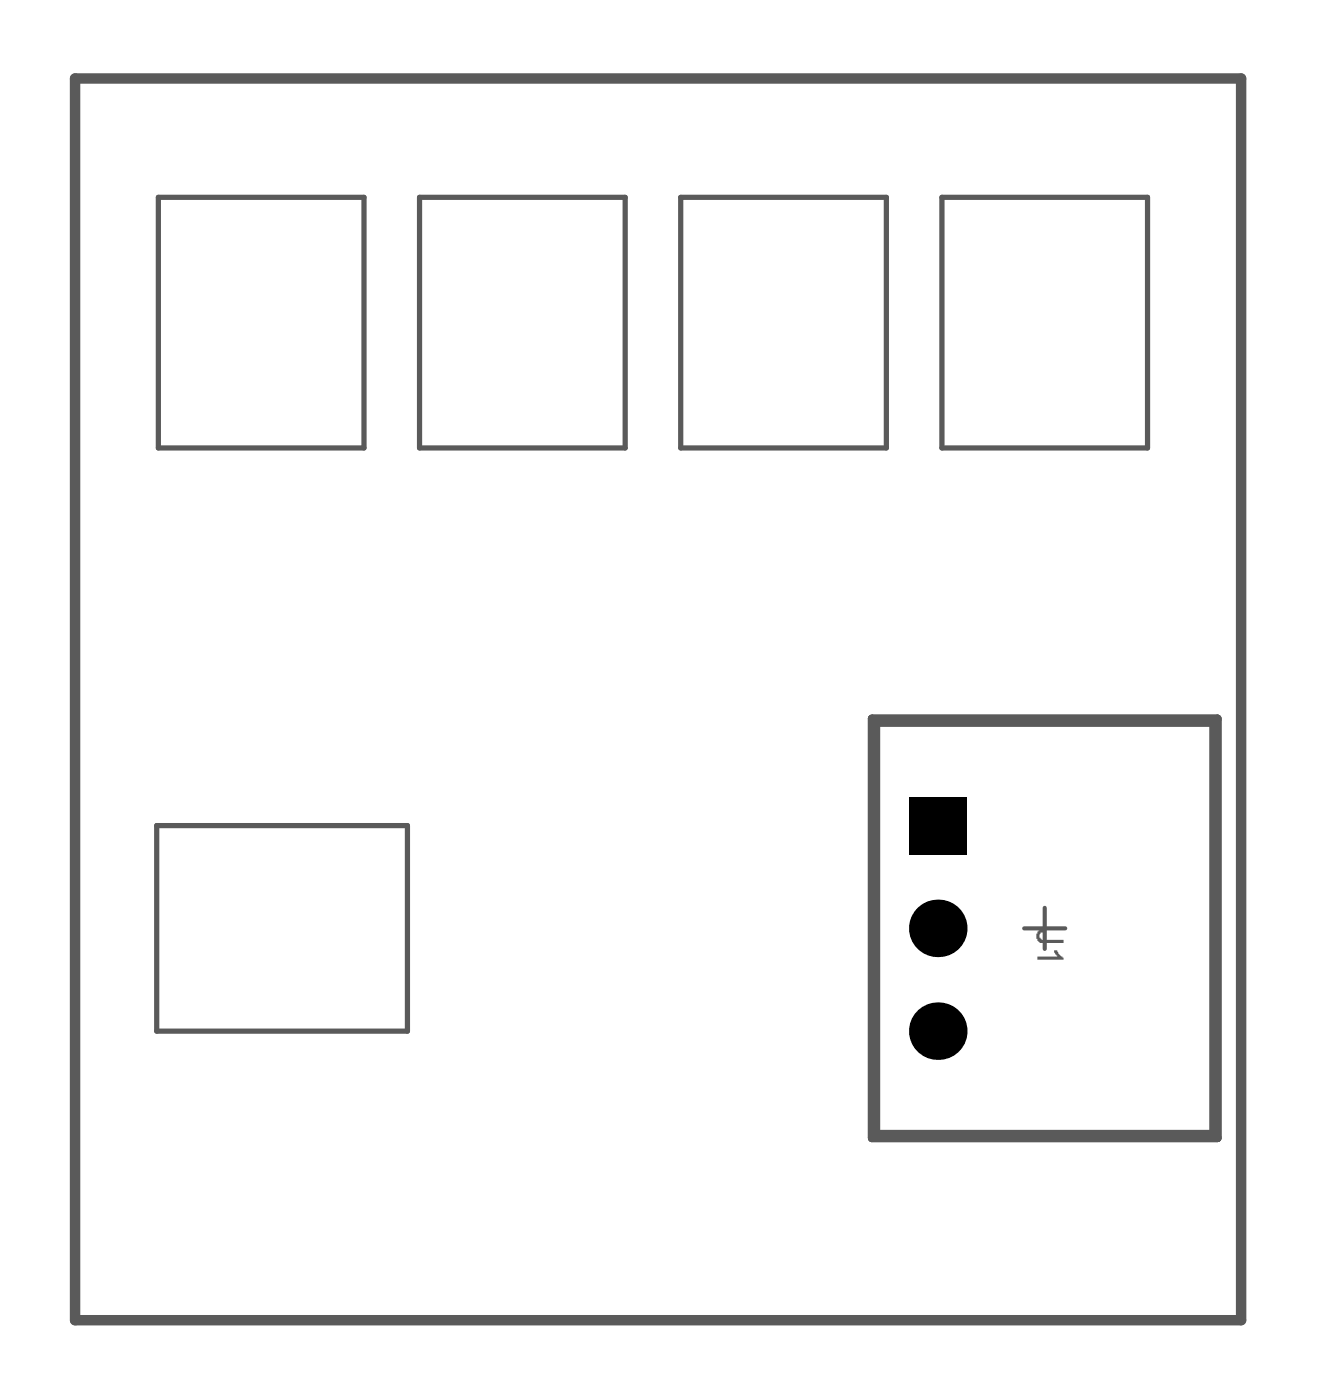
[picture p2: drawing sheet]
<svg xmlns="http://www.w3.org/2000/svg" width="107mm" height="113mm" viewBox="0 0 107 113" stroke-linecap="round" stroke-linejoin="round" font-family="sans-serif">
<path d="M82.8 75.1h3.3M84.4 73.4v3.4" fill="none" stroke="#5a5a5a" stroke-width=".33"/>
<path d="M70.5 58.1h27.9v34h-27.9zM70.8 58.5h27.3v33.2h-27.3z" fill="none" stroke="#5a5a5a" stroke-width=".66"/>
<g fill="#5a5a5a">
<path d="M83.9 75.3l.5-.2v.3a.32 .32 0 0 0-.4 .3 .32 .32 0 0 0 .4 .3h1.6v.3h-1.6a.38 .38 0 0 1-.5-.2l-.1-.2v-.4h.1z"/>
<path d="M83.9 77.4h1.6l-.3-.4v-.1h.3v.2l.5 .4v.1h-2.1z"/>
</g>
<path d="M6.1 6.3h94.2v100.5h-94.2z" fill="none" stroke="#5a5a5a" stroke-width=".84"/>
<path d="M12.8 16h16.6v20.2h-16.6zM33.9 16h16.6v20.2h-16.6zM55 16h16.6v20.2h-16.6zM76.1 16h16.7v20.2h-16.7zM12.7 66.8h20.2v16.6h-20.2z" fill="none" stroke="#5a5a5a" stroke-width=".42"/>
<g fill="#000">
<circle cx="75.8" cy="75.1" r="2.33"/>
<circle cx="75.8" cy="83.4" r="2.33"/>
</g>
<path d="M73.5 64.5h4.6v4.6h-4.6z" fill-rule="evenodd" fill="#000"/>
</svg>
